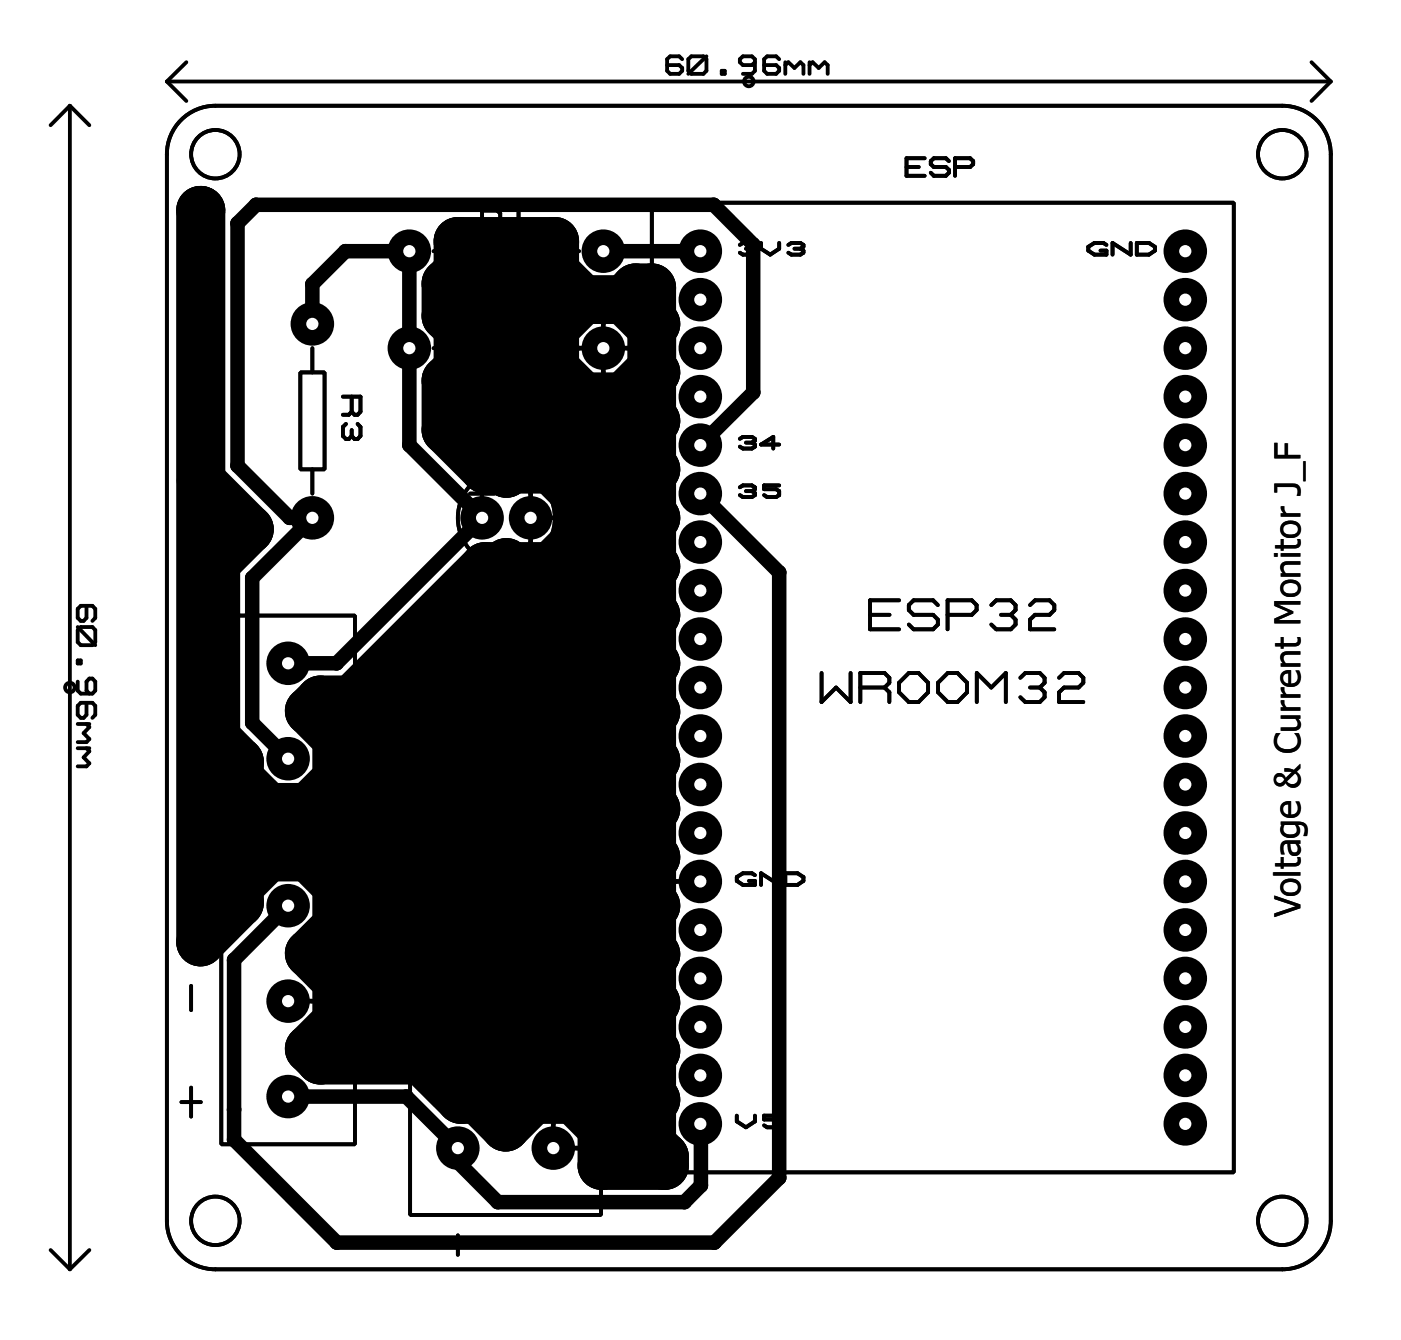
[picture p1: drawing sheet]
<svg xmlns="http://www.w3.org/2000/svg" width="73mm" height="70mm" viewBox="0 0 73 70" stroke-linecap="round" stroke-linejoin="round" font-family="sans-serif">
<defs><g id="words">
<text font-size="2.3" x="68.1" y="48" transform="rotate(-90 68.1 48)">Voltage &amp; Current Monitor J_F</text>
</g></defs>
<g fill="#000">
<path d="M10.5 11v14.2l2.6 2.5-1.8 1.8v9.2l1.2 1.2v.9l1.5 1.5h2.1l1.5-1.5v-2.1l-1.4-1.5 .6-.5h1.6l7-7h.9l.2-.2 .2 .2h2.1l1.5-1.5v-2.1l-1.5-1.5h-2.1l-.2 .2-.2-.2h-.9l-2.1-2.1v-2.6l.7-.6v-2.1l-.7-.6v-1.8l.7-.6v-1.6h5.1v1.6l1.4 1.5h2.2l.6-.6h.8v1.7l.3 .2-.3 .2v2.1l.3 .2-.3 .2v2.1l.3 .2-.3 .3v2.1l.3 .2-.3 .2v2.1l.3 .2-.3 .2v2.2l.3 .2-.3 .2v2.1l.3 .2-.3 .2v2.1l.3 .2-.3 .3v2.1l.3 .2-.3 .2v2.1l.3 .2-.3 .2v2.2l.3 .2-.3 .2v2.1l.3 .2-.3 .2v2.1l.3 .2-.3 .3v2.1l.3 .2-.3 .2v2.1l.3 .2-.3 .2v2.2l.3 .2-.3 .2v2.1l.3 .2-.3 .2v2.1l.7 .7v.5h-3.3v-2l-1.5-1.5h-2.1l-1.4 1.5-1.5-1.5h-.9l-2-2.1h-5.3l-.6-.6 1.4-1.4v-2.1l-1.4-1.5 1.4-1.4v-2.1l-1.5-1.5h-2.1l-1.5 1.5v.9l-2 2.1zM28.8 18.2a2.8 2.8 0 0 1 5.6 0 2.8 2.8 0 0 1-5.6 0z" fill-rule="evenodd"/>
<circle cx="10.5" cy="11" r="1.27"/>
<circle cx="12.4" cy="11.7" r=".38"/>
<circle cx="13.4" cy="10.7" r=".38"/>
<circle cx="16.4" cy="17" r="1.14"/>
<circle cx="16.4" cy="14.9" r=".38"/>
<circle cx="18.1" cy="13.2" r=".38"/>
<circle cx="21.4" cy="18.2" r="1.14"/>
<circle cx="21.4" cy="13.2" r="1.14"/>
<circle cx="23.3" cy="19.9" r="1.27"/>
<circle cx="23.3" cy="16.6" r="1.27"/>
<circle cx="23.3" cy="14.9" r="1.27"/>
<circle cx="24" cy="19.3" r="1.27"/>
<circle cx="24" cy="12.6" r="1.27"/>
<circle cx="24" cy="14.2" r="1.27"/>
<circle cx="24" cy="17.2" r="1.27"/>
<circle cx="29.1" cy="12.6" r="1.27"/>
<circle cx="29.1" cy="19.3" r="1.27"/>
<circle cx="29.1" cy="17.2" r="1.27"/>
<circle cx="29.1" cy="14.2" r="1.27"/>
<circle cx="30.3" cy="18.2" r=".12"/>
<circle cx="30.5" cy="15.7" r="1.27"/>
<circle cx="31.6" cy="18.2" r="1.14"/>
<circle cx="31.6" cy="13.2" r="1.14"/>
<circle cx="31.6" cy="17" r=".12"/>
<circle cx="31.6" cy="19.5" r=".12"/>
<circle cx="32.7" cy="15.7" r="1.27"/>
<circle cx="32.9" cy="18.2" r=".12"/>
<circle cx="33.3" cy="15.1" r="1.27"/>
<circle cx="34.1" cy="15.1" r="1.27"/>
<circle cx="34.1" cy="19.7" r="1.27"/>
<circle cx="34.1" cy="17.2" r="1.27"/>
<circle cx="34.1" cy="16.8" r="1.27"/>
<circle cx="34.1" cy="19.3" r="1.27"/>
<circle cx="34.4" cy="19.5" r="1.27"/>
<circle cx="34.4" cy="17" r="1.27"/>
<circle cx="36.7" cy="15.7" r="1.14"/>
<circle cx="36.7" cy="18.2" r="1.14"/>
<circle cx="36.7" cy="13.2" r="1.14"/>
<circle cx="37.4" cy="10.7" r=".38"/>
<circle cx="39.4" cy="12.8" r=".38"/>
<circle cx="62.1" cy="18.2" r="1.14"/>
<circle cx="62.1" cy="13.2" r="1.14"/>
<circle cx="62.1" cy="15.7" r="1.14"/>
<circle cx="10.5" cy="25.2" r="1.27"/>
<circle cx="11.3" cy="38.7" r="1.27"/>
<circle cx="11.3" cy="29.5" r="1.27"/>
<circle cx="12.4" cy="24.4" r=".38"/>
<circle cx="12.5" cy="39.9" r="1.27"/>
<circle cx="13.1" cy="27.7" r="1.27"/>
<circle cx="13.2" cy="37.9" r=".38"/>
<circle cx="13.2" cy="30.3" r=".38"/>
<circle cx="15.1" cy="39.8" r="1.14"/>
<circle cx="15.1" cy="34.8" r="1.14"/>
<circle cx="15.2" cy="27.1" r=".38"/>
<circle cx="16.2" cy="37.3" r="1.27"/>
<circle cx="16.4" cy="27.1" r="1.14"/>
<circle cx="16.8" cy="36.7" r="1.27"/>
<circle cx="17.6" cy="38.7" r="1.27"/>
<circle cx="17.6" cy="34.7" r=".38"/>
<circle cx="18.4" cy="36.7" r="1.27"/>
<circle cx="21.4" cy="23.3" r=".38"/>
<circle cx="23.3" cy="22.5" r="1.27"/>
<circle cx="25.2" cy="27.1" r="1.14"/>
<circle cx="25.4" cy="29.7" r="1.27"/>
<circle cx="25.4" cy="24.6" r="1.27"/>
<circle cx="26.3" cy="29.7" r="1.27"/>
<circle cx="26.3" cy="24.6" r="1.27"/>
<circle cx="26.5" cy="29.5" r="1.27"/>
<circle cx="26.5" cy="24.8" r="1.27"/>
<circle cx="26.7" cy="29.7" r="1.27"/>
<circle cx="26.7" cy="24.6" r="1.27"/>
<circle cx="27.8" cy="27.1" r="1.14"/>
<circle cx="27.8" cy="28.4" r=".12"/>
<circle cx="27.8" cy="25.9" r=".12"/>
<circle cx="28.8" cy="24.6" r="1.27"/>
<circle cx="28.8" cy="29.7" r="1.27"/>
<circle cx="29.1" cy="27.1" r=".12"/>
<circle cx="30.3" cy="26.1" r="1.27"/>
<circle cx="30.3" cy="28.2" r="1.27"/>
<circle cx="30.5" cy="20.8" r="1.27"/>
<circle cx="32.7" cy="20.8" r="1.27"/>
<circle cx="34.1" cy="39.6" r="1.27"/>
<circle cx="34.1" cy="37.1" r="1.27"/>
<circle cx="34.1" cy="37.5" r="1.27"/>
<circle cx="34.1" cy="29.5" r="1.27"/>
<circle cx="34.1" cy="29.9" r="1.27"/>
<circle cx="34.1" cy="22.3" r="1.27"/>
<circle cx="34.1" cy="26.9" r="1.27"/>
<circle cx="34.1" cy="35" r="1.27"/>
<circle cx="34.1" cy="27.4" r="1.27"/>
<circle cx="34.1" cy="21.8" r="1.27"/>
<circle cx="34.1" cy="24.8" r="1.27"/>
<circle cx="34.1" cy="32" r="1.27"/>
<circle cx="34.1" cy="34.5" r="1.27"/>
<circle cx="34.1" cy="32.4" r="1.27"/>
<circle cx="34.1" cy="24.4" r="1.27"/>
<circle cx="34.4" cy="37.3" r="1.27"/>
<circle cx="34.4" cy="34.8" r="1.27"/>
<circle cx="34.4" cy="22.1" r="1.27"/>
<circle cx="34.4" cy="24.6" r="1.27"/>
<circle cx="34.4" cy="27.1" r="1.27"/>
<circle cx="34.4" cy="29.7" r="1.27"/>
<circle cx="34.4" cy="39.8" r="1.27"/>
<circle cx="34.4" cy="32.2" r="1.27"/>
<circle cx="36.7" cy="38.6" r="1.14"/>
<circle cx="36.7" cy="33.5" r="1.14"/>
<circle cx="36.7" cy="20.8" r="1.14"/>
<circle cx="36.7" cy="30.9" r="1.14"/>
<circle cx="36.7" cy="36" r="1.14"/>
<circle cx="36.7" cy="25.9" r="1.14"/>
<circle cx="36.7" cy="28.4" r="1.14"/>
<circle cx="36.7" cy="23.3" r="1.14"/>
<circle cx="39.4" cy="20.6" r=".38"/>
<circle cx="40.8" cy="30" r=".38"/>
<circle cx="62.1" cy="20.8" r="1.14"/>
<circle cx="62.1" cy="23.3" r="1.14"/>
<circle cx="62.1" cy="38.6" r="1.14"/>
<circle cx="62.1" cy="28.4" r="1.14"/>
<circle cx="62.1" cy="36" r="1.14"/>
<circle cx="62.1" cy="25.9" r="1.14"/>
<circle cx="62.1" cy="30.9" r="1.14"/>
<circle cx="62.1" cy="33.5" r="1.14"/>
<circle cx="10.5" cy="49.4" r="1.27"/>
<circle cx="12.3" cy="50.3" r=".38"/>
<circle cx="12.3" cy="59.7" r=".38"/>
<circle cx="12.3" cy="58.1" r=".38"/>
<circle cx="12.5" cy="46.4" r="1.27"/>
<circle cx="12.5" cy="47.3" r="1.27"/>
<circle cx="12.5" cy="40.8" r="1.27"/>
<circle cx="14" cy="44.9" r="1.27"/>
<circle cx="14" cy="42.3" r="1.27"/>
<circle cx="15.1" cy="57.5" r="1.14"/>
<circle cx="15.1" cy="47.5" r="1.14"/>
<circle cx="15.1" cy="52.5" r="1.14"/>
<circle cx="16.1" cy="44.9" r="1.27"/>
<circle cx="16.1" cy="42.3" r="1.27"/>
<circle cx="16.2" cy="50" r="1.27"/>
<circle cx="16.2" cy="55" r="1.27"/>
<circle cx="16.4" cy="52.4" r=".12"/>
<circle cx="16.8" cy="55.6" r="1.27"/>
<circle cx="17.6" cy="48.5" r="1.27"/>
<circle cx="17.6" cy="53.5" r="1.27"/>
<circle cx="17.6" cy="46.4" r="1.27"/>
<circle cx="17.6" cy="51.4" r="1.27"/>
<circle cx="17.6" cy="40.8" r="1.27"/>
<circle cx="21.3" cy="57.4" r=".38"/>
<circle cx="22.1" cy="55.6" r="1.27"/>
<circle cx="24.1" cy="57.6" r="1.27"/>
<circle cx="25" cy="57.6" r="1.27"/>
<circle cx="26.5" cy="59.1" r="1.27"/>
<circle cx="27.9" cy="57.6" r="1.27"/>
<circle cx="29" cy="58.9" r=".12"/>
<circle cx="30" cy="57.6" r="1.27"/>
<circle cx="31.5" cy="59.1" r="1.27"/>
<circle cx="34.1" cy="47.2" r="1.27"/>
<circle cx="34.1" cy="49.8" r="1.27"/>
<circle cx="34.1" cy="52.8" r="1.27"/>
<circle cx="34.1" cy="44.7" r="1.27"/>
<circle cx="34.1" cy="42.2" r="1.27"/>
<circle cx="34.1" cy="55.3" r="1.27"/>
<circle cx="34.1" cy="45.1" r="1.27"/>
<circle cx="34.1" cy="59.9" r="1.27"/>
<circle cx="34.1" cy="52.3" r="1.27"/>
<circle cx="34.1" cy="42.6" r="1.27"/>
<circle cx="34.1" cy="47.7" r="1.27"/>
<circle cx="34.1" cy="57.8" r="1.27"/>
<circle cx="34.1" cy="57.4" r="1.27"/>
<circle cx="34.1" cy="50.2" r="1.27"/>
<circle cx="34.1" cy="54.9" r="1.27"/>
<circle cx="34.1" cy="40.1" r="1.27"/>
<circle cx="34.4" cy="55.1" r="1.27"/>
<circle cx="34.4" cy="47.5" r="1.27"/>
<circle cx="34.4" cy="52.5" r="1.27"/>
<circle cx="34.4" cy="50" r="1.27"/>
<circle cx="34.4" cy="44.9" r="1.27"/>
<circle cx="34.4" cy="42.4" r="1.27"/>
<circle cx="34.4" cy="57.6" r="1.27"/>
<circle cx="35.4" cy="46.2" r=".12"/>
<circle cx="36.7" cy="43.6" r="1.14"/>
<circle cx="36.7" cy="58.9" r="1.14"/>
<circle cx="36.7" cy="48.7" r="1.14"/>
<circle cx="36.7" cy="41.1" r="1.14"/>
<circle cx="36.7" cy="46.2" r="1.14"/>
<circle cx="36.7" cy="51.3" r="1.14"/>
<circle cx="36.7" cy="56.3" r="1.14"/>
<circle cx="36.7" cy="53.8" r="1.14"/>
<circle cx="36.7" cy="58.9" r="1.01"/>
<circle cx="36.7" cy="58.9" r=".38"/>
<circle cx="62.1" cy="46.2" r="1.14"/>
<circle cx="62.1" cy="41.1" r="1.14"/>
<circle cx="62.1" cy="43.6" r="1.14"/>
<circle cx="62.1" cy="58.9" r="1.14"/>
<circle cx="62.1" cy="56.3" r="1.14"/>
<circle cx="62.1" cy="51.3" r="1.14"/>
<circle cx="62.1" cy="53.8" r="1.14"/>
<circle cx="62.1" cy="48.7" r="1.14"/>
<circle cx="17.6" cy="65.1" r=".38"/>
<circle cx="24" cy="60.2" r="1.14"/>
<circle cx="24" cy="60.9" r=".38"/>
<circle cx="26.1" cy="63" r=".38"/>
<circle cx="29" cy="60.2" r="1.14"/>
<circle cx="30.2" cy="60.1" r=".12"/>
<circle cx="31.5" cy="61.1" r="1.27"/>
<circle cx="34.8" cy="60.6" r="1.27"/>
<circle cx="34.8" cy="61.1" r="1.27"/>
<circle cx="35.8" cy="63" r=".38"/>
<circle cx="36.7" cy="62.1" r=".38"/>
<circle cx="37.4" cy="65.1" r=".38"/>
<circle cx="40.8" cy="61.7" r=".38"/>
</g>
<g fill="none" stroke="#000" stroke-width=".2">
<path d="M9.3 6.5a2.54 2.54 0 0 1 2-1h55.9a2.54 2.54 0 0 1 2.5 2.6v55.9a2.53 2.53 0 0 1-2.5 2.5h-55.9a2.54 2.54 0 0 1-2.6-2.5v-55.9l.1-.6 .2-.5zM15.7 19.5h1.3v5.1h-1.3zM16.4 18.2v1.3M22.7 13.2h1.3M22.7 18.2h1.3M24 12.5h5.1v1.3h-5.1zM24 17.6h5.1v1.3h-5.1zM25.2 11h.8M25.2 16.2h.8M26 11l.2-.1v-.2l-.2-.1h-.8v.9M26 16.2l.2-.1v-.2l-.2-.1h-.8v.9M26 11l.2 .2v.3"/>
<path d="M26 16.2l.2 .2v.3M26.7 15.9l.1-.1h.5l.2 .1v.2l-.2 .1h-.5l-.1 .2v.3h.8M26.8 10.9l.4-.3v.9M29.1 13.2h1.2M29.1 18.2h1.2M34.1 10.6h30.5v50.8h-30.5zM38.7 12.8l.2-.1h.5l.1 .1v.1l-.1 .1M39.1 13h.3M39.4 13l.1 .1v.1l-.1 .1h-.5l-.2-.1M39.9 12.7v.3l.4 .3 .5-.3v-.3M41.3 12.8l.1-.1h.5l.2 .1v.1l-.2 .1M41.6 13h.3"/>
<path d="M41.9 13l.2 .1v.1l-.2 .1h-.5l-.1-.1M47.5 8.7h.6M48.4 8.3h-.9v.9h.9M49.7 8.4l-.2-.1h-.6l-.2 .1v.2l.2 .1h.6l.2 .2v.1l-.2 .2h-.6l-.2-.2M50 8.7h.8l.2-.1v-.2l-.2-.1h-.8v.9M57.9 12.8l-.1-.1h-.5l-.3 .2v.2l.3 .2h.6v-.2h-.3M59.2 12.7v.6l-.9-.6v.6M59.5 12.7h.7l.3 .2v.2l-.3 .2h-.7zM9.5 34.6h1M10 33.9v1.5M10 39.6v1.2M11.6 32.2h7v10h-7z"/>
<path d="M16.4 24.6v1.3M18 20.8h.9v.8l-.2 .1h-.1l-.2-.1M18.1 22.2l-.1 .2v.4l.1 .2h.2l.1-.2M18.4 21.6l-.1 .1h-.3M18.4 20.8v.8M18.4 22.5v.3M18.7 22.2l.2 .2v.4l-.2 .2h-.1l-.2-.2M20.4 36.9l-.1-.1v-.5l.3-.3h.3l.3 .3v.5l-.2 .1M20.4 37.2l-.1 .2v.6l.1 .2h.2l.1-.2v-.6l.2-.2h.1l.2 .2v.6l-.2 .2M24.6 25.9h1.3M25.2 25.2v1.3M26.2 22l-.2-.1h-.4l-.4 .3v.3l.4 .3h.4l.2-.2"/>
<path d="M26.8 22.2l.3-.3v.9M38.7 23l.2-.1h.5l.1 .1v.1l-.1 .1M38.7 25.5l.2-.1h.5l.1 .1v.1l-.1 .1M39.1 23.2h.3M39.1 25.7h.3M39.4 23.2l.1 .1v.1l-.1 .1h-.5l-.2-.1M39.4 25.7l.1 .1v.1l-.1 .1h-.5l-.2-.1M40.8 25.4h-.8v.2h.6l.2 .1v.2l-.2 .1h-.4l-.2-.1M40.8 23.3h-.9l.6-.4v.6M43 35.3v1.5l.8-.8 .7 .8v-1.5M45.1 36h1.2M45.6 32.2h1"/>
<path d="M46.3 36l.3-.2v-.3l-.3-.2h-1.2v1.5M46.3 36l.3 .3v.5M47.1 31.4h-1.5v1.6h1.5M47.1 35.8l.5-.5h.5l.5 .5v.5l-.5 .5h-.5l-.5-.5zM49.1 31.7l-.2-.3h-1.1l-.2 .3v.3l.2 .2h1.1l.2 .3v.2l-.2 .3h-1.1l-.2-.3M49.6 32.2h1.3l.2-.2v-.3l-.2-.3h-1.3v1.6M49.6 35.3h.5l.5 .5v.5l-.5 .5h-.5l-.5-.5v-.5zM51.2 36.8v-1.5l.7 .7 .8-.7v1.5M51.9 31.7l.3-.3h.7l.3 .3v.3l-.3 .2M52.4 32.2h.5M52.9 32.2l.3 .3v.2l-.3 .3h-.7l-.3-.3M53.4 35.5l.3-.2h.8l.2 .2v.3l-.2 .2"/>
<path d="M53.9 31.7l.3-.3h.8l.2 .3v.3l-.2 .2h-.8l-.3 .3v.5h1.3M53.9 36h.6M54.5 36l.2 .3v.2l-.2 .3h-.8l-.3-.3M55.5 35.5l.2-.2h.8l.2 .2v.3l-.2 .2h-.8l-.2 .3v.5h1.2M9.5 57.7h1M9.8 46.9l-.2 .2v.7l.2 .2h.2l.2-.2v-.7l.2-.2h.2l.2 .2v.7l-.2 .2M10 51.6v1.3M10 57v1.5M11.6 44.9h7v15h-7zM20.4 52.4l-.1 .2v.6l.1 .2h.2l.1-.2v-.6l.2-.2h.1l.2 .2v.6l-.2 .2M21.2 51.2h-.5l-.4 .5 .4 .4h.5M21.5 56.6h10v7h-10z"/>
<path d="M24.6 54.1v.4l.5 .5 .4-.5v-.4M26 54.1h.6M26 55h.6M26.3 54.1v.9M28.1 54.1v.9l-1-.9v.9M38.6 58.4v.3l.5 .4 .4-.4v-.3M39.5 45.8l-.1-.1h-.5l-.3 .2v.2l.3 .3h.6v-.3h-.3M40.8 58.4h-.8v.2h.6l.2 .1v.3l-.2 .1h-.4l-.2-.1M40.8 45.7v.7l-.9-.7v.7M41.1 45.7h.7l.3 .2v.2l-.3 .3h-.7zM23.2 65.2h1.5M24 64.7v1"/>
<path d="M28.4 65.2h1.3"/>
<circle cx="11.3" cy="8.1" r="1.27"/>
<circle cx="67.2" cy="8.1" r="1.27"/>
<circle cx="26.5" cy="27.1" r="2.54"/>
<circle cx="11.3" cy="64" r="1.27"/>
<circle cx="67.2" cy="64" r="1.27"/>
</g>
<path d="M16.4 17v-2.1l1.7-1.7h3.3v10.1l3.8 3.8-7.6 7.6h-2.5M31.6 13.2h5.1M36.7 23.3l2.7-2.7v-7.8l-2-2.1h-24l-1 1v12.7l2.8 2.7h1.2l-3.2 3.2v7.6l1.9 1.8M36.7 25.9l4.1 4.1v31.7l-3.4 3.4h-19.8l-5.3-5.4v-9.4l2.8-2.9M15.1 57.4h6.2l2.7 2.7v.8l2.1 2.1h9.7l.9-.9v-3.2" fill="none" stroke="#000" stroke-width=".76"/>
<path d="M30.5 15.7l-1.4-1.5v-1.6h-5.1v1.6l-.7 .6v1.8l.7 .6v2.1l-.7 .6v2.6l2.1 2.1h.9l.2 .2 .2-.2h2.1l1.5 1.5v2.1l-1.5 1.5h-2.1l-.2-.2-.2 .2h-.9l-7 7h-1.6l-.6 .5 1.4 1.5v2.1l-1.5 1.5h-2.1l-1.5-1.5v-.9l-1.2-1.2v-9.2l1.8-1.8-2.6-2.5v-14.2v38.4l2-2.1v-.9l1.5-1.5h2.1l1.5 1.5v2.1l-1.4 1.4 1.4 1.5v2.1l-1.4 1.4 .6 .6h5.3l2 2.1h.9l1.5 1.5 1.4-1.5h2.1l1.5 1.5v2h3.3v-.5l-.7-.7v-2.1l.3-.2-.3-.2v-2.1l.3-.2-.3-.2v-2.2l.3-.2-.3-.2v-2.1l.3-.2-.3-.2v-2.1l.3-.3-.3-.2v-2.1l.3-.2-.3-.2v-2.1l.3-.2-.3-.2v-2.2l.3-.2-.3-.2v-2.1l.3-.2-.3-.2v-2.1l.3-.3-.3-.2v-2.1l.3-.2-.3-.2v-2.1l.3-.2-.3-.2v-2.2l.3-.2-.3-.2v-2.1l.3-.2-.3-.2v-2.1l.3-.3-.3-.2v-2.1l.3-.2-.3-.2M30.5 15.7l-1.4 1.5v2.1l1.4 1.5h2.2l1.4-1.5M30.5 15.7h2.2M32.7 15.7l.6-.6h.8v1.7l.3 .2-.3 .2M32.7 15.7l1.4 1.5M34.1 17.2v2.1" fill="none" stroke="#000" stroke-width="2.5"/>
<path d="M30.3 18.2h2.6M31.6 17v2.5M27.8 27.1h1.3M27.8 25.9v2.5M15.1 52.4h1.3M29 58.9v1.2h1.2M35.4 46.2h1.3" fill="none" stroke="#000" stroke-width=".25"/>
<circle cx="36.7" cy="58.9" r=".32" fill="#fff"/>
<circle cx="36.7" cy="56.3" r="1.01" fill="#000"/>
<circle cx="36.7" cy="56.3" r=".32" fill="#fff"/>
<circle cx="36.7" cy="53.8" r="1.01" fill="#000"/>
<circle cx="36.7" cy="53.8" r=".32" fill="#fff"/>
<circle cx="36.7" cy="51.3" r="1.01" fill="#000"/>
<circle cx="36.7" cy="51.3" r=".32" fill="#fff"/>
<circle cx="36.7" cy="48.7" r="1.01" fill="#000"/>
<circle cx="36.7" cy="48.7" r=".32" fill="#fff"/>
<circle cx="36.7" cy="46.2" r="1.01" fill="#000"/>
<circle cx="36.7" cy="46.2" r=".32" fill="#fff"/>
<circle cx="36.7" cy="43.6" r="1.01" fill="#000"/>
<circle cx="36.7" cy="43.6" r=".32" fill="#fff"/>
<circle cx="36.7" cy="41.1" r="1.01" fill="#000"/>
<circle cx="36.7" cy="41.1" r=".32" fill="#fff"/>
<circle cx="36.7" cy="38.6" r="1.01" fill="#000"/>
<circle cx="36.7" cy="38.6" r=".32" fill="#fff"/>
<circle cx="36.7" cy="36" r="1.01" fill="#000"/>
<circle cx="36.7" cy="36" r=".32" fill="#fff"/>
<circle cx="36.7" cy="33.5" r="1.01" fill="#000"/>
<circle cx="36.7" cy="33.5" r=".32" fill="#fff"/>
<circle cx="36.7" cy="30.9" r="1.01" fill="#000"/>
<circle cx="36.7" cy="30.9" r=".32" fill="#fff"/>
<circle cx="36.7" cy="28.4" r="1.01" fill="#000"/>
<circle cx="36.7" cy="28.4" r=".32" fill="#fff"/>
<circle cx="36.7" cy="25.9" r="1.01" fill="#000"/>
<circle cx="36.7" cy="25.9" r=".32" fill="#fff"/>
<circle cx="36.7" cy="23.3" r="1.01" fill="#000"/>
<circle cx="36.7" cy="23.3" r=".32" fill="#fff"/>
<circle cx="36.7" cy="20.8" r="1.01" fill="#000"/>
<circle cx="36.7" cy="20.8" r=".32" fill="#fff"/>
<circle cx="36.7" cy="18.2" r="1.01" fill="#000"/>
<circle cx="36.7" cy="18.2" r=".32" fill="#fff"/>
<circle cx="36.7" cy="15.7" r="1.01" fill="#000"/>
<circle cx="36.7" cy="15.7" r=".32" fill="#fff"/>
<circle cx="36.7" cy="13.2" r="1.01" fill="#000"/>
<circle cx="36.7" cy="13.2" r=".32" fill="#fff"/>
<circle cx="62.1" cy="58.9" r="1.01" fill="#000"/>
<circle cx="62.1" cy="58.9" r=".32" fill="#fff"/>
<circle cx="62.1" cy="56.3" r="1.01" fill="#000"/>
<circle cx="62.1" cy="56.3" r=".32" fill="#fff"/>
<circle cx="62.1" cy="53.8" r="1.01" fill="#000"/>
<circle cx="62.1" cy="53.8" r=".32" fill="#fff"/>
<circle cx="62.1" cy="51.3" r="1.01" fill="#000"/>
<circle cx="62.1" cy="51.3" r=".32" fill="#fff"/>
<circle cx="62.1" cy="48.7" r="1.01" fill="#000"/>
<circle cx="62.1" cy="48.7" r=".32" fill="#fff"/>
<circle cx="62.1" cy="46.2" r="1.01" fill="#000"/>
<circle cx="62.1" cy="46.2" r=".32" fill="#fff"/>
<circle cx="62.1" cy="43.6" r="1.01" fill="#000"/>
<circle cx="62.1" cy="43.6" r=".32" fill="#fff"/>
<circle cx="62.1" cy="41.1" r="1.01" fill="#000"/>
<circle cx="62.1" cy="41.1" r=".32" fill="#fff"/>
<circle cx="62.1" cy="38.6" r="1.01" fill="#000"/>
<circle cx="62.1" cy="38.6" r=".32" fill="#fff"/>
<circle cx="62.1" cy="36" r="1.01" fill="#000"/>
<circle cx="62.1" cy="36" r=".32" fill="#fff"/>
<circle cx="62.1" cy="33.5" r="1.01" fill="#000"/>
<circle cx="62.1" cy="33.5" r=".32" fill="#fff"/>
<circle cx="62.1" cy="30.9" r="1.01" fill="#000"/>
<circle cx="62.1" cy="30.9" r=".32" fill="#fff"/>
<circle cx="62.1" cy="28.4" r="1.01" fill="#000"/>
<circle cx="62.1" cy="28.4" r=".32" fill="#fff"/>
<circle cx="62.1" cy="25.9" r="1.01" fill="#000"/>
<circle cx="62.1" cy="25.9" r=".32" fill="#fff"/>
<circle cx="62.1" cy="23.3" r="1.01" fill="#000"/>
<circle cx="62.1" cy="23.3" r=".32" fill="#fff"/>
<circle cx="62.1" cy="20.8" r="1.01" fill="#000"/>
<circle cx="62.1" cy="20.8" r=".32" fill="#fff"/>
<circle cx="62.1" cy="18.2" r="1.01" fill="#000"/>
<circle cx="62.1" cy="18.2" r=".32" fill="#fff"/>
<circle cx="62.1" cy="15.7" r="1.01" fill="#000"/>
<circle cx="62.1" cy="15.7" r=".32" fill="#fff"/>
<circle cx="62.1" cy="13.2" r="1.01" fill="#000"/>
<circle cx="62.1" cy="13.2" r=".32" fill="#fff"/>
<circle cx="15.1" cy="34.8" r="1.01" fill="#000"/>
<circle cx="15.1" cy="34.7" r=".32" fill="#fff"/>
<circle cx="15.1" cy="39.8" r="1.01" fill="#000"/>
<circle cx="15.1" cy="39.7" r=".32" fill="#fff"/>
<circle cx="25.2" cy="27.1" r="1.01" fill="#000"/>
<circle cx="25.2" cy="27.1" r=".32" fill="#fff"/>
<circle cx="27.8" cy="27.1" r="1.01" fill="#000"/>
<circle cx="27.8" cy="27.1" r=".32" fill="#fff"/>
<circle cx="21.4" cy="13.2" r="1.01" fill="#000"/>
<circle cx="21.4" cy="13.2" r=".32" fill="#fff"/>
<circle cx="31.6" cy="13.2" r="1.01" fill="#000"/>
<circle cx="31.6" cy="13.2" r=".32" fill="#fff"/>
<circle cx="21.4" cy="18.2" r="1.01" fill="#000"/>
<circle cx="21.4" cy="18.2" r=".32" fill="#fff"/>
<circle cx="31.6" cy="18.2" r="1.01" fill="#000"/>
<circle cx="31.6" cy="18.2" r=".32" fill="#fff"/>
<circle cx="16.4" cy="27.1" r="1.01" fill="#000"/>
<circle cx="16.4" cy="27.1" r=".32" fill="#fff"/>
<circle cx="16.4" cy="17" r="1.01" fill="#000"/>
<circle cx="16.4" cy="17" r=".32" fill="#fff"/>
<circle cx="15.1" cy="47.5" r="1.01" fill="#000"/>
<circle cx="15.1" cy="47.4" r=".32" fill="#fff"/>
<circle cx="15.1" cy="52.5" r="1.01" fill="#000"/>
<circle cx="15.1" cy="52.4" r=".32" fill="#fff"/>
<circle cx="15.1" cy="57.5" r="1.01" fill="#000"/>
<circle cx="15.1" cy="57.4" r=".32" fill="#fff"/>
<circle cx="24" cy="60.2" r="1.01" fill="#000"/>
<circle cx="24" cy="60.1" r=".32" fill="#fff"/>
<circle cx="29" cy="60.2" r="1.01" fill="#000"/>
<circle cx="29" cy="60.1" r=".32" fill="#fff"/>
<g fill="none" stroke="#000" stroke-width=".2">
<path d="M3.7 5.5v61M3.7 5.5l-1.1 1.1M3.7 5.5l1 1.1M8.7 4.3h61M8.7 4.3l1.1 1M9.3 6.5a2.54 2.54 0 0 1 2-1h55.9a2.54 2.54 0 0 1 2.5 2.6v55.9a2.53 2.53 0 0 1-2.5 2.5h-55.9a2.54 2.54 0 0 1-2.6-2.5v-55.9l.1-.6 .2-.5zM9.8 3.3l-1.1 1M15.7 19.5h1.3v5.1h-1.3zM16.4 18.2v1.3M22.7 13.2h1.3M22.7 18.2h1.3M24 12.5h5.1v1.3h-5.1z"/>
<path d="M24 17.6h5.1v1.3h-5.1zM25.2 11h.8M25.2 16.2h.8M26 11l.2-.1v-.2l-.2-.1h-.8v.9M26 16.2l.2-.1v-.2l-.2-.1h-.8v.9M26 11l.2 .2v.3M26 16.2l.2 .2v.3M26.7 15.9l.1-.1h.5l.2 .1v.2l-.2 .1h-.5l-.1 .2v.3h.8M26.8 10.9l.4-.3v.9M29.1 13.2h1.2M29.1 18.2h1.2M34.1 10.6h30.5v50.8h-30.5z"/>
<path d="M35.7 3.1l-.1-.2h-.5l-.2 .2v.6l.2 .2h.5l.1-.2v-.1l-.1-.2h-.7M36 3.1l.2-.2h.6l.2 .2v.6l-.2 .2h-.6l-.2-.2zM37 2.9l-1 1M37.8 3.7h.2v.2h-.2zM38.7 12.8l.2-.1h.5l.1 .1v.1l-.1 .1M39.1 13h.3M39.4 13l.1 .1v.1l-.1 .1h-.5l-.2-.1M39.5 3.3l-.1 .1h-.5l-.2-.1v-.2l.2-.2h.5l.1 .2v.6l-.1 .2h-.5M39.9 12.7v.3l.4 .3 .5-.3v-.3M40.8 3.1l-.2-.2h-.4l-.2 .2v.6l.2 .2h.4l.2-.2v-.1l-.2-.2h-.6M41.1 3.3v.6M41.1 3.4l.2-.1 .3 .3 .3-.3 .2 .1v.5"/>
<path d="M41.3 12.8l.1-.1h.5l.2 .1v.1l-.2 .1M41.6 13h.3M41.9 13l.2 .1v.1l-.2 .1h-.5l-.1-.1M42.4 3.3v.6M42.4 3.4l.2-.1 .3 .3 .3-.3 .1 .1v.5M47.5 8.7h.6M48.4 8.3h-.9v.9h.9M49.7 8.4l-.2-.1h-.6l-.2 .1v.2l.2 .1h.6l.2 .2v.1l-.2 .2h-.6l-.2-.2M50 8.7h.8l.2-.1v-.2l-.2-.1h-.8v.9M57.9 12.8l-.1-.1h-.5l-.3 .2v.2l.3 .2h.6v-.2h-.3M59.2 12.7v.6l-.9-.6v.6M59.5 12.7h.7l.3 .2v.2l-.3 .2h-.7z"/>
<path d="M68.7 3.3l1 1M69.7 4.3l-1 1M4.1 33l.1-.2h.6l.2 .2v.6l-.2 .2h-.6l-.1-.2zM4.1 35.7v.5l.1 .1h.6l.2-.1v-.5l-.2-.2h-.1l-.2 .2v.5l.2 .1M4.1 34.6h.1v.2h-.1zM4.1 32.8l.9 1M4.1 37.9h.6M4.1 39.2h.6M4.5 31.7v.7l-.1 .1h-.2l-.1-.1v-.5l.1-.2h.6l.2 .2v.5l-.2 .1M4.5 36.8v.6l-.1 .2h-.2l-.1-.2v-.4l.1-.2h.6l.2 .2v.4l-.2 .2M4.5 37.9l.2 .2-.3 .3 .3 .3-.2 .2h-.4M4.5 39.2l.2 .2-.3 .3 .3 .3-.2 .1h-.4"/>
<path d="M9.5 34.6h1M10 33.9v1.5M10 39.6v1.2M11.6 32.2h7v10h-7zM16.4 24.6v1.3M18 20.8h.9v.8l-.2 .1h-.1l-.2-.1M18.1 22.2l-.1 .2v.4l.1 .2h.2l.1-.2M18.4 21.6l-.1 .1h-.3M18.4 20.8v.8M18.4 22.5v.3M18.7 22.2l.2 .2v.4l-.2 .2h-.1l-.2-.2M20.4 36.9l-.1-.1v-.5l.3-.3h.3l.3 .3v.5l-.2 .1"/>
<path d="M20.4 37.2l-.1 .2v.6l.1 .2h.2l.1-.2v-.6l.2-.2h.1l.2 .2v.6l-.2 .2M24.6 25.9h1.3M25.2 25.2v1.3M26.2 22l-.2-.1h-.4l-.4 .3v.3l.4 .3h.4l.2-.2M26.8 22.2l.3-.3v.9M38.7 23l.2-.1h.5l.1 .1v.1l-.1 .1M38.7 25.5l.2-.1h.5l.1 .1v.1l-.1 .1M39.1 23.2h.3M39.1 25.7h.3M39.4 23.2l.1 .1v.1l-.1 .1h-.5l-.2-.1M39.4 25.7l.1 .1v.1l-.1 .1h-.5l-.2-.1M40.8 25.4h-.8v.2h.6l.2 .1v.2l-.2 .1h-.4l-.2-.1"/>
<path d="M40.8 23.3h-.9l.6-.4v.6M43 35.3v1.5l.8-.8 .7 .8v-1.5M45.1 36h1.2M45.6 32.2h1M46.3 36l.3-.2v-.3l-.3-.2h-1.2v1.5M46.3 36l.3 .3v.5M47.1 31.4h-1.5v1.6h1.5M47.1 35.8l.5-.5h.5l.5 .5v.5l-.5 .5h-.5l-.5-.5zM49.1 31.7l-.2-.3h-1.1l-.2 .3v.3l.2 .2h1.1l.2 .3v.2l-.2 .3h-1.1l-.2-.3M49.6 32.2h1.3l.2-.2v-.3l-.2-.3h-1.3v1.6M49.6 35.3h.5l.5 .5v.5l-.5 .5h-.5l-.5-.5v-.5zM51.2 36.8v-1.5l.7 .7 .8-.7v1.5"/>
<path d="M51.9 31.7l.3-.3h.7l.3 .3v.3l-.3 .2M52.4 32.2h.5M52.9 32.2l.3 .3v.2l-.3 .3h-.7l-.3-.3M53.4 35.5l.3-.2h.8l.2 .2v.3l-.2 .2M53.9 31.7l.3-.3h.8l.2 .3v.3l-.2 .2h-.8l-.3 .3v.5h1.3M53.9 36h.6M54.5 36l.2 .3v.2l-.2 .3h-.8l-.3-.3M55.5 35.5l.2-.2h.8l.2 .2v.3l-.2 .2h-.8l-.2 .3v.5h1.2M9.5 57.7h1M9.8 46.9l-.2 .2v.7l.2 .2h.2l.2-.2v-.7l.2-.2h.2l.2 .2v.7l-.2 .2M10 51.6v1.3M10 57v1.5"/>
<path d="M11.6 44.9h7v15h-7zM20.4 52.4l-.1 .2v.6l.1 .2h.2l.1-.2v-.6l.2-.2h.1l.2 .2v.6l-.2 .2M21.2 51.2h-.5l-.4 .5 .4 .4h.5M21.5 56.6h10v7h-10zM24.6 54.1v.4l.5 .5 .4-.5v-.4M26 54.1h.6M26 55h.6M26.3 54.1v.9M28.1 54.1v.9l-1-.9v.9M38.6 58.4v.3l.5 .4 .4-.4v-.3M39.5 45.8l-.1-.1h-.5l-.3 .2v.2l.3 .3h.6v-.3h-.3M40.8 58.4h-.8v.2h.6l.2 .1v.3l-.2 .1h-.4l-.2-.1"/>
<path d="M40.8 45.7v.7l-.9-.7v.7M41.1 45.7h.7l.3 .2v.2l-.3 .3h-.7zM2.6 65.5l1.1 1M4.7 65.5l-1 1M23.2 65.2h1.5M24 64.7v1M28.4 65.2h1.3"/>
<circle cx="11.3" cy="8.1" r="1.27"/>
<circle cx="39.2" cy="4.3" r=".25"/>
<circle cx="67.2" cy="8.1" r="1.27"/>
<circle cx="3.7" cy="36" r=".25"/>
<circle cx="26.5" cy="27.1" r="2.54"/>
<circle cx="11.3" cy="64" r="1.27"/>
<circle cx="67.2" cy="64" r="1.27"/>
</g>
<use href="#words"/>
</svg>
